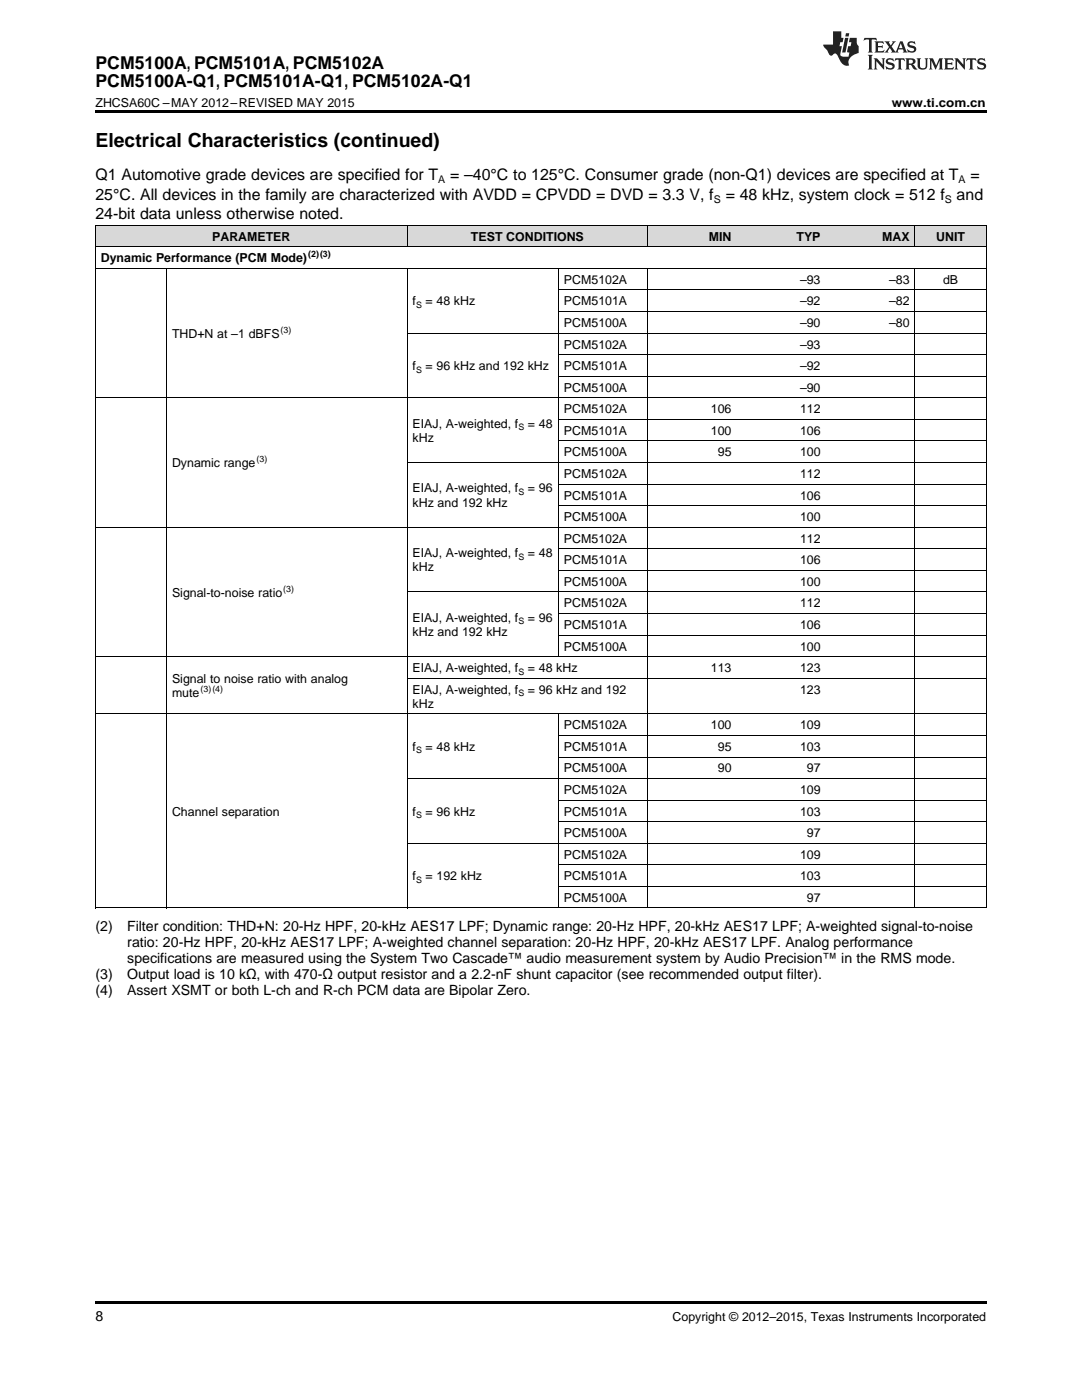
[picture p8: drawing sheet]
<svg xmlns="http://www.w3.org/2000/svg" width="216mm" height="279mm" viewBox="0 0 216 279" stroke-linecap="round" stroke-linejoin="round" font-family="sans-serif">
<defs><g id="words">
<text font-size="3.9" x="19" y="29.3">Electrical Characteristics (continued)</text>
<g font-size="3.5">
<text x="19" y="13.8">PCM5100A, PCM5101A, PCM5102A</text>
<text x="19" y="17.3">PCM5100A-Q1, PCM5101A-Q1, PCM5102A-Q1</text>
</g>
<g font-size="3.2">
<text x="19" y="36">Q1 Automotive grade devices are specified for T</text>
<text x="89.8" y="36">= –40°C to 125°C. Consumer grade (non-Q1) devices are specified at T</text>
<text x="193.6" y="36">=</text>
<text x="19" y="39.9">25°C. All devices in the family are characterized with AVDD = CPVDD = DVD = 3.3 V, f</text>
<text x="144.8" y="39.9">= 48 kHz, system clock = 512 f</text>
<text x="190.9" y="39.9">and</text>
<text x="19" y="43.7">24-bit data unless otherwise noted.</text>
</g>
<g font-size="2.8">
<text x="19" y="185.8">(2)</text>
<text x="25.4" y="185.8">Filter condition: THD+N: 20-Hz HPF, 20-kHz AES17 LPF; Dynamic range: 20-Hz HPF, 20-kHz AES17 LPF; A-weighted signal-to-noise</text>
<text x="25.4" y="189">ratio: 20-Hz HPF, 20-kHz AES17 LPF; A-weighted channel separation: 20-Hz HPF, 20-kHz AES17 LPF. Analog performance</text>
<text x="19" y="195.4">(3)</text>
<text x="25.4" y="195.4">Output load is 10 kΩ, with 470-Ω output resistor and a 2.2-nF shunt capacitor (see recommended output filter).</text>
<text x="25.4" y="192.2">specifications are measured using the System Two Cascade™ audio measurement system by Audio Precision™ in the RMS mode.</text>
<text x="19" y="198.5">(4)</text>
<text x="25.4" y="198.5">Assert XSMT or both L-ch and R-ch PCM data are Bipolar Zero.</text>
<text x="19" y="263.6">8</text>
</g>
<g font-size="2.5">
<text x="19" y="21.4">ZHCSA60C –MAY 2012–REVISED MAY 2015</text>
<text x="177.9" y="21.4">www.ti.com.cn</text>
<text x="20.1" y="52.4">Dynamic Performance (PCM Mode)</text>
<text x="42.3" y="48">PARAMETER</text>
<text x="94" y="48">TEST CONDITIONS</text>
<text x="141.4" y="48">MIN</text>
<text x="158.9" y="48">TYP</text>
<text x="176" y="48">MAX</text>
<text x="186.8" y="48">UNIT</text>
<text x="112.5" y="56.7">PCM5102A</text>
<text x="159.6" y="56.7">–93</text>
<text x="177.4" y="56.7">–83</text>
<text x="188.2" y="56.7">dB</text>
<text x="82.3" y="61">f</text>
<text x="84.9" y="61">= 48 kHz</text>
<text x="112.5" y="61">PCM5101A</text>
<text x="112.5" y="65.3">PCM5100A</text>
<text x="159.6" y="61">–92</text>
<text x="159.6" y="65.3">–90</text>
<text x="177.4" y="61">–82</text>
<text x="177.4" y="65.3">–80</text>
<text x="34.3" y="67.4">THD+N at –1 dBFS</text>
<text x="112.5" y="69.6">PCM5102A</text>
<text x="159.6" y="69.6">–93</text>
<text x="82.3" y="73.9">f</text>
<text x="84.9" y="73.9">= 96 kHz and 192 kHz</text>
<text x="112.5" y="73.9">PCM5101A</text>
<text x="159.6" y="73.9">–92</text>
<text x="112.5" y="78.2">PCM5100A</text>
<text x="112.5" y="82.5">PCM5102A</text>
<text x="141.9" y="82.5">106</text>
<text x="159.6" y="78.2">–90</text>
<text x="159.6" y="82.5">112</text>
<text x="82.3" y="85.4">EIAJ, A-weighted, f</text>
<text x="82.3" y="88.2">kHz</text>
<text x="105.3" y="85.4">= 48</text>
<text x="112.5" y="86.8">PCM5101A</text>
<text x="141.9" y="86.8">100</text>
<text x="159.6" y="86.8">106</text>
<text x="34.3" y="93.2">Dynamic range</text>
<text x="112.5" y="91.1">PCM5100A</text>
<text x="112.5" y="95.4">PCM5102A</text>
<text x="143.2" y="91.1">95</text>
<text x="159.6" y="91.1">100</text>
<text x="159.6" y="95.4">112</text>
<text x="82.3" y="98.3">EIAJ, A-weighted, f</text>
<text x="82.3" y="101.1">kHz and 192 kHz</text>
<text x="105.3" y="98.3">= 96</text>
<text x="112.5" y="99.7">PCM5101A</text>
<text x="159.6" y="99.7">106</text>
<text x="112.5" y="104">PCM5100A</text>
<text x="159.6" y="104">100</text>
<text x="82.3" y="111.2">EIAJ, A-weighted, f</text>
<text x="105.3" y="111.2">= 48</text>
<text x="112.5" y="108.3">PCM5102A</text>
<text x="112.5" y="112.6">PCM5101A</text>
<text x="159.6" y="108.3">112</text>
<text x="159.6" y="112.6">106</text>
<text x="34.3" y="119.1">Signal-to-noise ratio</text>
<text x="82.3" y="114">kHz</text>
<text x="112.5" y="116.9">PCM5100A</text>
<text x="159.6" y="116.9">100</text>
<text x="82.3" y="124.1">EIAJ, A-weighted, f</text>
<text x="105.3" y="124.1">= 96</text>
<text x="112.5" y="121.2">PCM5102A</text>
<text x="112.5" y="125.5">PCM5101A</text>
<text x="159.6" y="121.2">112</text>
<text x="159.6" y="125.5">106</text>
<text x="82.3" y="126.9">kHz and 192 kHz</text>
<text x="112.5" y="129.8">PCM5100A</text>
<text x="159.6" y="129.8">100</text>
<text x="34.3" y="136.3">Signal to noise ratio with analog</text>
<text x="82.3" y="134.1">EIAJ, A-weighted, f</text>
<text x="105.3" y="134.1">= 48 kHz</text>
<text x="141.9" y="134.1">113</text>
<text x="159.6" y="134.1">123</text>
<text x="34.3" y="139.1">mute</text>
<text x="82.3" y="138.4">EIAJ, A-weighted, f</text>
<text x="82.3" y="141.3">kHz</text>
<text x="105.3" y="138.4">= 96 kHz and 192</text>
<text x="159.6" y="138.4">123</text>
<text x="82.3" y="149.9">f</text>
<text x="84.9" y="149.9">= 48 kHz</text>
<text x="112.5" y="145.6">PCM5102A</text>
<text x="112.5" y="149.9">PCM5101A</text>
<text x="141.9" y="145.6">100</text>
<text x="143.2" y="149.9">95</text>
<text x="159.6" y="145.6">109</text>
<text x="159.6" y="149.9">103</text>
<text x="112.5" y="154.2">PCM5100A</text>
<text x="143.2" y="154.2">90</text>
<text x="161" y="154.2">97</text>
<text x="112.5" y="158.5">PCM5102A</text>
<text x="159.6" y="158.5">109</text>
<text x="34.3" y="162.8">Channel separation</text>
<text x="82.3" y="162.8">f</text>
<text x="84.9" y="162.8">= 96 kHz</text>
<text x="112.5" y="162.8">PCM5101A</text>
<text x="112.5" y="167.1">PCM5100A</text>
<text x="159.6" y="162.8">103</text>
<text x="161" y="167.1">97</text>
<text x="112.5" y="171.4">PCM5102A</text>
<text x="159.6" y="171.4">109</text>
<text x="82.3" y="175.7">f</text>
<text x="84.9" y="175.7">= 192 kHz</text>
<text x="112.5" y="175.7">PCM5101A</text>
<text x="112.5" y="180">PCM5100A</text>
<text x="159.6" y="175.7">103</text>
<text x="161" y="180">97</text>
<text x="134.2" y="263.6">Copyright © 2012–2015, Texas Instruments Incorporated</text>
</g>
<g font-size="2.1">
<text x="87.5" y="36.6">A</text>
<text x="142.5" y="40.5">S</text>
<text x="188.5" y="40.5">S</text>
<text x="191.3" y="36.6">A</text>
</g>
<g font-size="1.8">
<text x="61.5" y="51.4">(2)(3)</text>
<text x="83" y="61.5">S</text>
<text x="56" y="66.4">(3)</text>
<text x="83" y="74.4">S</text>
<text x="103.4" y="85.9">S</text>
<text x="51.2" y="92.3">(3)</text>
<text x="103.4" y="98.8">S</text>
<text x="103.4" y="111.7">S</text>
<text x="56.5" y="118.1">(3)</text>
<text x="103.4" y="124.6">S</text>
<text x="103.4" y="134.6">S</text>
<text x="40" y="138.1">(3)(4)</text>
<text x="103.4" y="138.9">S</text>
<text x="83" y="150.4">S</text>
<text x="83" y="163.3">S</text>
<text x="83" y="176.2">S</text>
</g>
</g></defs>
<g fill="#d8d8d8">
<path d="M19 45h14.3v4.3h-14.3z"/>
<path d="M33.3 45h48v4.3h-48z"/>
<path d="M81.3 45h30.2v4.3h-30.2z"/>
<path d="M111.5 45h17.8v4.3h-17.8z"/>
<path d="M129.3 45h17.7v4.3h-17.7z"/>
<path d="M147 45h17.8v4.3h-17.8z"/>
<path d="M164.8 45h17.8v4.3h-17.8z"/>
<path d="M182.6 45h14.2v4.3h-14.2z"/>
</g>
<path d="M19 22h177.8v.5h-177.8zM19 259.7h177.8v.5h-177.8z" fill="#000"/>
<g fill="none" stroke="#000" stroke-width=".2">
<path d="M19 53.6h177.8M19 49.3h177.8M19 45h177.8M19.1 45v136.3M33.2 53.6v127.7M81.2 45v4.3M81.2 53.6v127.7M111.4 53.6v77.5M111.5 57.9h85.3M129.2 45v4.3M129.2 53.6v127.7M182.5 45v4.3"/>
<path d="M182.5 53.6v127.7M196.8 45v136.3M19 79.4h177.8M81.3 66.5h115.5M111.5 75.1h85.3M111.5 70.8h85.3M111.5 62.2h85.3M81.3 92.3h115.5M111.5 96.6h85.3M111.5 88h85.3M111.5 83.7h85.3M19 105.2h177.8"/>
<path d="M81.3 118.1h115.5M111.5 113.8h85.3M111.5 109.5h85.3M111.5 100.9h85.3M19 131h177.8M81.3 135.3h115.5M111.5 126.7h85.3M111.5 122.4h85.3M19 142.5h177.8M81.3 155.4h115.5M111.4 142.5v38.8M111.5 159.7h85.3"/>
<path d="M111.5 151.1h85.3M111.5 146.8h85.3M81.3 168.3h115.5M111.5 176.9h85.3M111.5 172.6h85.3M111.5 164h85.3M19 181.2h177.8"/>
</g>
<g fill="#231f20">
<path d="M172.5 7.6l-.1 .5 .4-.2h.6v.1v2.1l-.2 .4h.9l-.2-.4v-2.1l.1-.1h.5l.5 .2-.2-.5zM174.5 8.3l.2 .3v1.5l-.2 .4h1.8l.2-.6a1.04 1.04 0 0 1-1.3 .2v-.7h.6l.3 .2v-.6l-.3 .2h-.6v-.6l.8-.1 .4 .3-.2-.5zM176.5 8.3l.9 1.1-.9 1.1h.8l-.2-.2 .4-.7 .5 .7-.2 .2h1.5l-.2-.2 .2-.4h.9l.1 .4-.2 .2h1l-.3-.3-.7-1.9h-.5l-.9 2-.8-1 .9-1h-.8l.1 .3-.4 .5-.3-.6 .1-.2zM179.7 8.6l.4 1h-.7zM181.3 8.4a.63 .63 0 0 0-.2 .7 .63 .63 0 0 0 .6 .4l.6 .2 .1 .2a.75 .75 0 0 1-.7 .4 .75 .75 0 0 1-.6-.5l.1 .7 .1-.1a1.11 1.11 0 0 0 1.5-.6 1.13 1.13 0 0 0-1.2-.8l-.1-.4a1.04 1.04 0 0 1 1.2 .2l-.2-.5-.2 .1-.4-.2zM173.2 10.9l.2 .4v2.2l-.2 .4h1l-.3-.4v-2.2l.3-.4zM174.3 11.6l.3 .4v1.5l-.3 .4h.8l-.2-.4v-1.3l1.5 1.7v-1.9l.2-.4h-.7l.2 .4v.9l-1.1-1.3zM177 11.8a.62 .62 0 0 0-.2 .7 .62 .62 0 0 0 .6 .4l.6 .1 .1 .3a.76 .76 0 0 1-.7 .3 .76 .76 0 0 1-.7-.4l.2 .7 .1-.1a1.11 1.11 0 0 0 1.5-.6 1.13 1.13 0 0 0-1.2-.8l-.1-.4a1.04 1.04 0 0 1 1.2 .2l-.2-.6-.2 .1-.5-.1zM178.7 11.6l-.2 .6a.61 .61 0 0 1 .8-.3v1.6l-.2 .4h.9l-.2-.4v-1.6a.63 .63 0 0 1 .7 .3l-.1-.6zM180.6 11.6l.3 .4v1.5l-.3 .4h1l-.2-.2-.1-.8 .6 .2a.76 .76 0 0 0 1.2 .7l-1-1a.58 .58 0 0 0 .6-.5 .58 .58 0 0 0-.5-.6zM181.4 11.9h.1a.45 .45 0 0 1 .5 .1 .45 .45 0 0 1 .1 .5l-.8 .2zM182.9 11.6l.2 .2a2.17 2.17 0 0 0 .3 1.9 .99 .99 0 0 0 1.6-.6v-1.1l.2-.4h-.7l.2 .2a1.92 1.92 0 0 1-.2 1.8 .6 .6 0 0 1-.9-.5v-1.1l.2-.4zM185.4 11.6l.2 .4v1.5l-.2 .4h.7l-.2-.4v-1.4l.8 1.8 .8-1.8v1.4l-.2 .4h.9l-.2-.4v-1.5l.2-.4h-.8l-.6 1.5-.6-1.5zM188.4 11.6l.2 .4v1.5l-.2 .4h1.8l.1-.6a1.04 1.04 0 0 1-1.2 .1v-.6h.5l.4 .2v-.6l-.4 .2h-.5v-.7h.8l.3 .3-.1-.6zM190.5 11.6l.2 .4v1.5l-.2 .4h.7l-.2-.4v-1.3l1.5 1.7v-1.9l.2-.4h-.7l.2 .4v.9l-1.1-1.3zM192.9 11.6l-.1 .6a.61 .61 0 0 1 .7-.3l.1 1.6-.3 .4h1l-.3-.4 .1-1.6a.63 .63 0 0 1 .7 .3l-.1-.6zM195.2 11.8a.62 .62 0 0 0-.2 .7 .62 .62 0 0 0 .6 .4l.6 .1 .1 .3a.76 .76 0 0 1-.7 .3 .76 .76 0 0 1-.6-.4l.1 .7 .1-.1a1.11 1.11 0 0 0 1.6-.6 1.13 1.13 0 0 0-1.3-.8l-.1-.4a1.04 1.04 0 0 1 1.2 .2l-.1-.6-.2 .1-.5-.1z"/>
<path d="M166.2 6.3v2.6h-1.9v.4l.8 .9a.91 .91 0 0 0 1 .8 .56 .56 0 0 1 .5-.3 .56 .56 0 0 1 .5 .3l.4 .8a1.53 1.53 0 0 0 1.9 1.2 1.54 1.54 0 0 1 1-2.1l.9-.3v-1.4a1.52 1.52 0 0 1-.4-1.6h-1.3l-.2 .8h.5l-.2 .8h-.5l-.1 1v.2l.4 .1-.2 .8a1.93 1.93 0 0 1-1.6-.3l.3-1.8h-.5l.2-.8h.4l.2-.8h-.4v-1.3zM168.6 7.6l-.6 2.9h.7l.6-2.9zM168.8 6.6l-.1 .7h.6l.2-.7z"/>
</g>
<use href="#words"/>
</svg>
